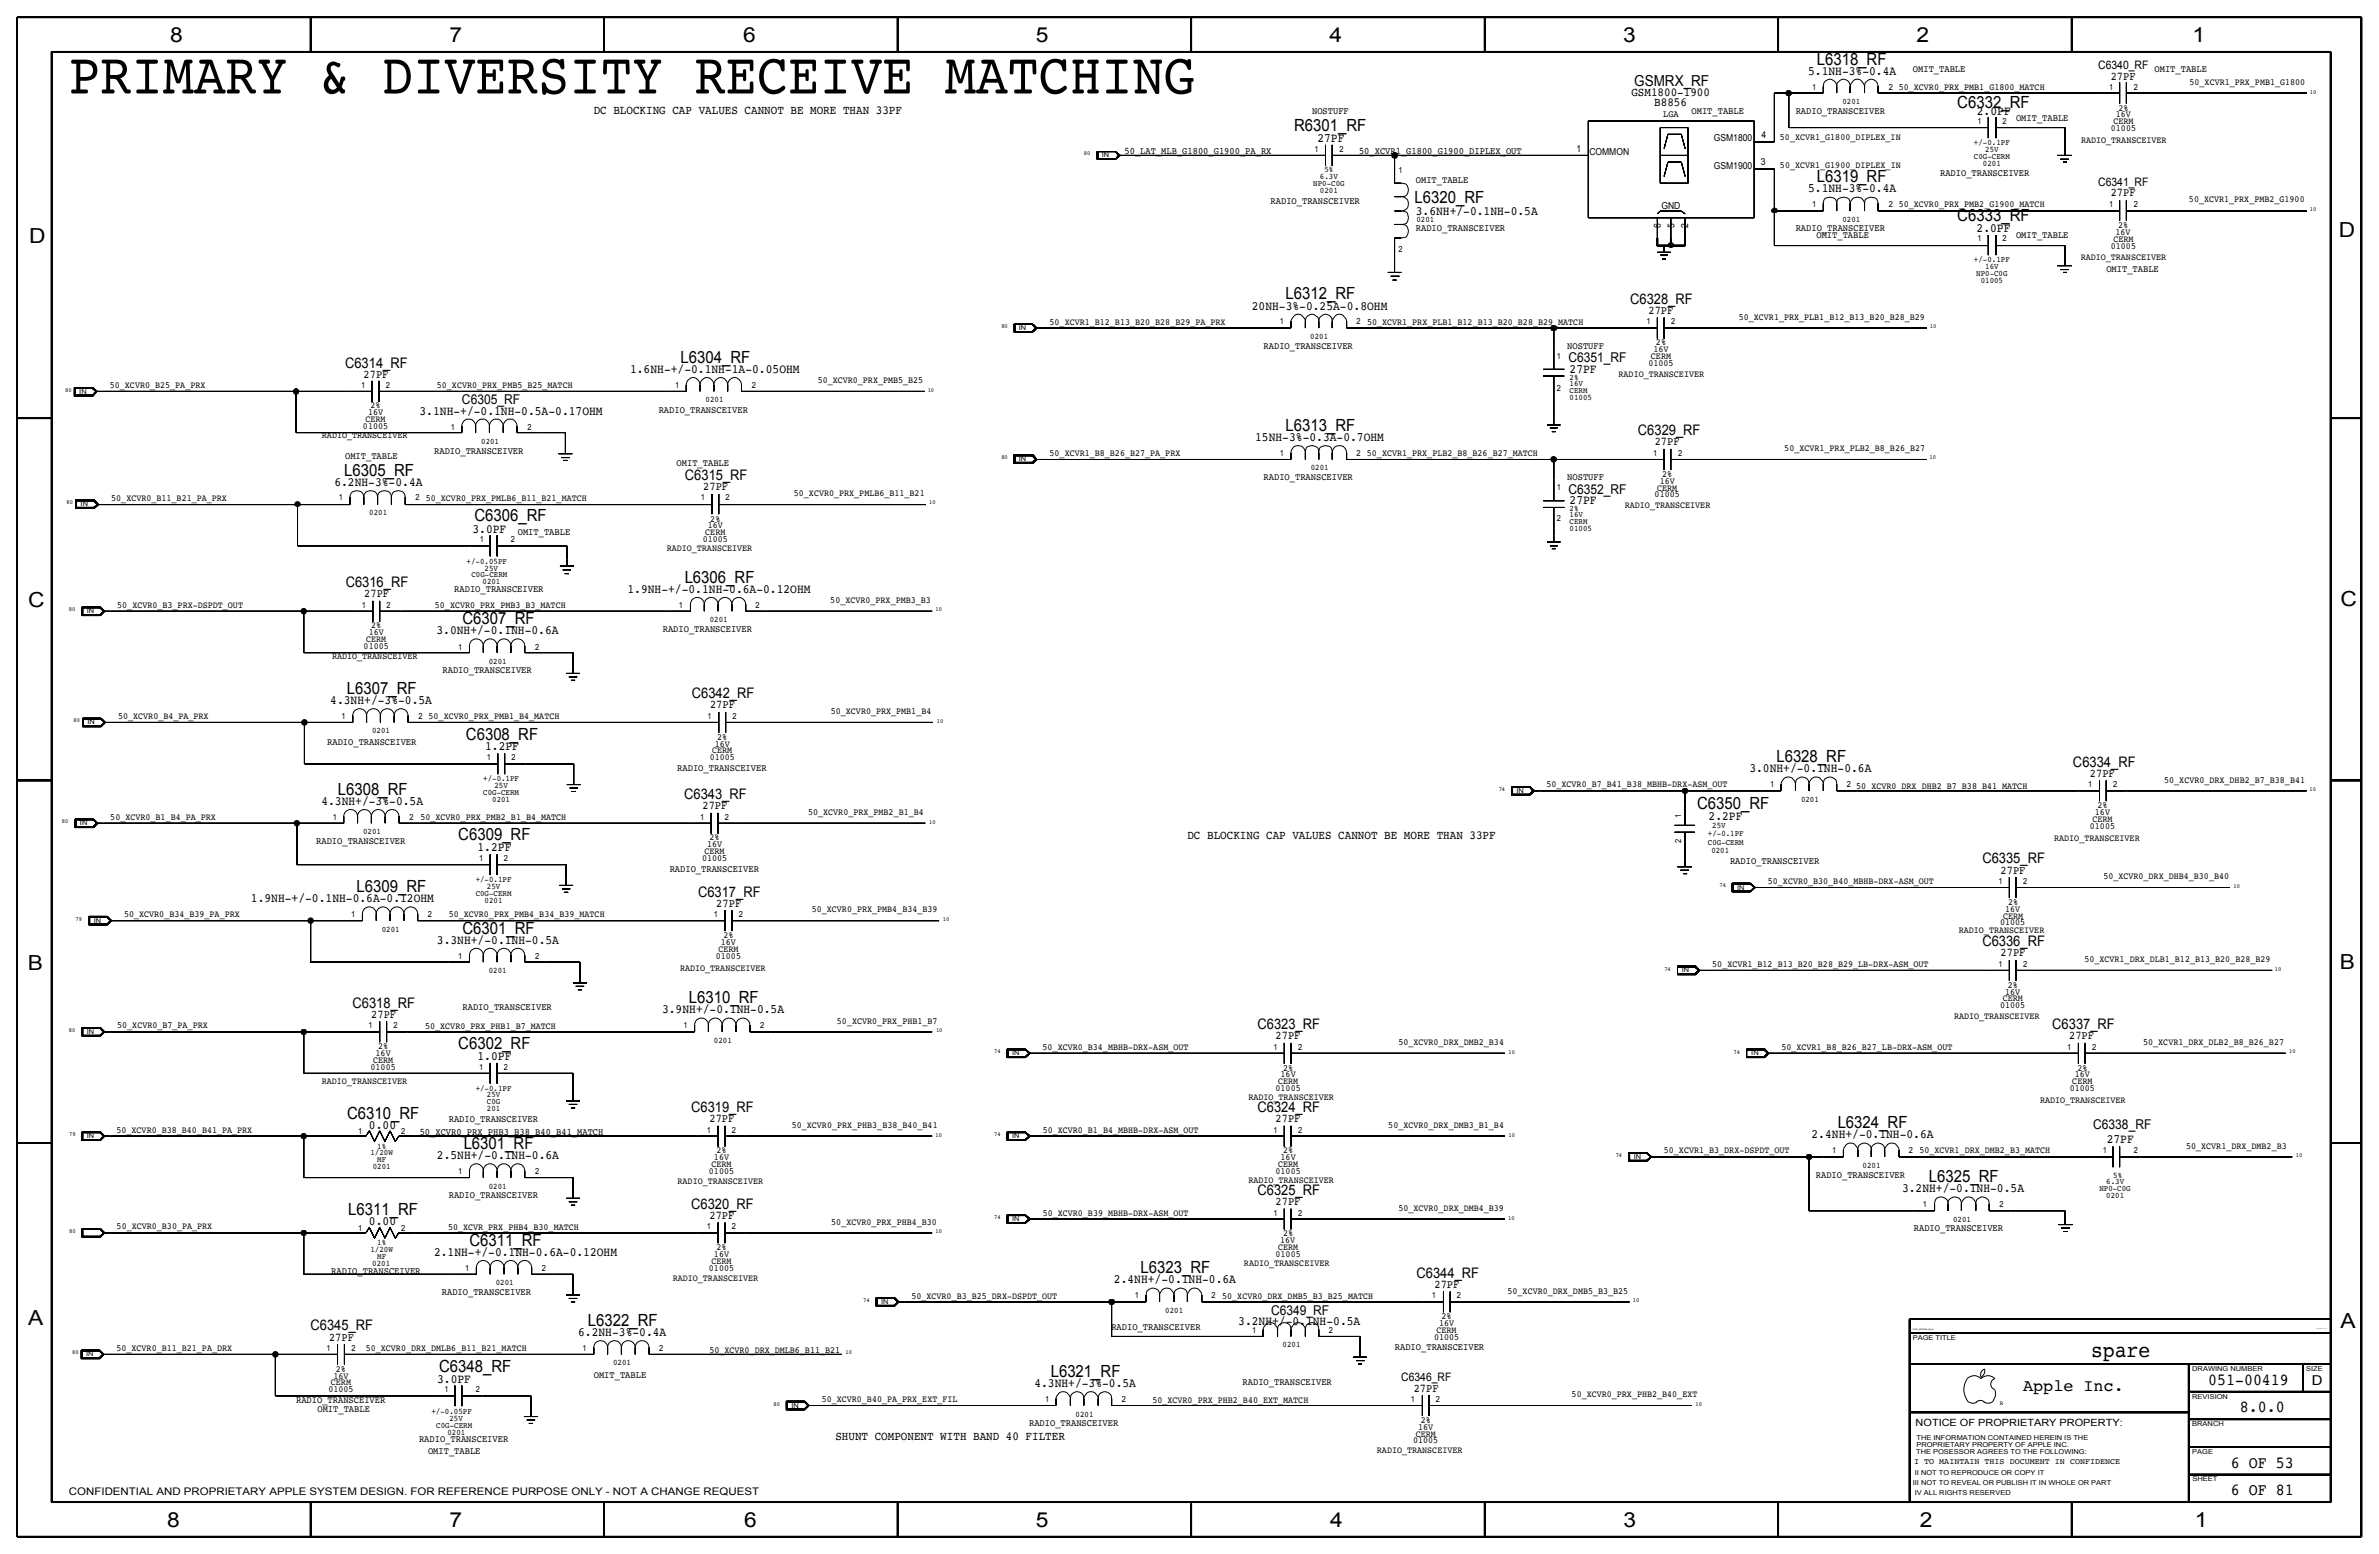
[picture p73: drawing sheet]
<svg xmlns="http://www.w3.org/2000/svg" width="875mm" height="572mm" viewBox="0 0 875 572" stroke-linecap="round" stroke-linejoin="round" font-family="sans-serif">
<defs><g id="words">
<text font-size="21.5" x="25.4" y="34.4">PRIMARY &amp; DIVERSITY RECEIVE MATCHING</text>
<text font-size="8.1" x="769.2" y="499.1">spare</text>
<g font-size="7.6">
<text x="62.5" y="15.5">8</text>
<text x="165.4" y="15.5">7</text>
<text x="273.3" y="15.5">6</text>
<text x="381" y="15.5">5</text>
<text x="489" y="15.5">4</text>
<text x="597" y="15.5">3</text>
<text x="704.9" y="15.5">2</text>
<text x="806.5" y="15.5">1</text>
<text x="10.7" y="89.5">D</text>
<text x="860.3" y="87.2">D</text>
<text x="10.4" y="223.3">C</text>
<text x="860.8" y="222.8">C</text>
<text x="10.2" y="356.7">B</text>
<text x="860.6" y="356.4">B</text>
<text x="10.4" y="487.5">A</text>
<text x="860.8" y="488.2">A</text>
<text x="61.5" y="561.7">8</text>
<text x="165.4" y="561.7">7</text>
<text x="273.8" y="561.6">6</text>
<text x="381" y="561.7">5</text>
<text x="489.2" y="561.7">4</text>
<text x="597.1" y="561.6">3</text>
<text x="706.2" y="561.7">2</text>
<text x="807.3" y="561.7">1</text>
</g>
<g font-size="6.2">
<text x="668.2" y="23.7">L6318_RF</text>
<text x="719.9" y="39.8">C6332_RF</text>
<text x="476" y="48.1">R6301_RF</text>
<text x="668.2" y="67">L6319_RF</text>
<text x="520.3" y="74.8">L6320_RF</text>
<text x="719.9" y="81.1">C6333_RF</text>
<text x="472.9" y="110.1">L6312_RF</text>
<text x="250.3" y="133.5">L6304_RF</text>
<text x="472.9" y="158.4">L6313_RF</text>
<text x="126.6" y="174.9">L6305_RF</text>
<text x="174.5" y="191.7">C6306_RF</text>
<text x="251.8" y="214.3">L6306_RF</text>
<text x="170.1" y="229.5">C6307_RF</text>
<text x="127.6" y="255.2">L6307_RF</text>
<text x="171.4" y="272">C6308_RF</text>
<text x="653.4" y="280.3">L6328_RF</text>
<text x="124.3" y="292.3">L6308_RF</text>
<text x="624.2" y="297.6">C6350_RF</text>
<text x="168.6" y="309.1">C6309_RF</text>
<text x="131.2" y="328.1">L6309_RF</text>
<text x="170.1" y="343.3">C6301_RF</text>
<text x="253.4" y="369">L6310_RF</text>
<text x="168.6" y="385.8">C6302_RF</text>
<text x="127.7" y="411.4">C6310_RF</text>
<text x="675.9" y="415">L6324_RF</text>
<text x="170.5" y="422.6">L6301_RF</text>
<text x="709.5" y="434.8">L6325_RF</text>
<text x="128.1" y="447">L6311_RF</text>
<text x="172.6" y="458.2">C6311_RF</text>
<text x="419.5" y="468.3">L6323_RF</text>
<text x="216.3" y="487.6">L6322_RF</text>
<text x="161.5" y="504.4">C6348_RF</text>
<text x="386.5" y="506.4">L6321_RF</text>
<text x="812.2" y="509.3">051-00419</text>
<text x="744.2" y="511.5">Apple Inc.</text>
<text x="823.9" y="519.4">8.0.0</text>
<text x="820.6" y="539.7">6 OF 53</text>
<text x="820.6" y="549.9">6 OF 81</text>
</g>
<text font-size="5.6" x="601.1" y="31.8">GSMRX_RF</text>
<g font-size="5.3">
<text x="599.6" y="111.8">C6328_RF</text>
<text x="126.9" y="135.2">C6314_RF</text>
<text x="602.5" y="160.1">C6329_RF</text>
<text x="251.9" y="176.6">C6315_RF</text>
<text x="127.2" y="215.9">C6316_RF</text>
<text x="254.5" y="256.8">C6342_RF</text>
<text x="762.5" y="282">C6334_RF</text>
<text x="251.7" y="293.9">C6343_RF</text>
<text x="729.1" y="317.5">C6335_RF</text>
<text x="256.7" y="329.7">C6317_RF</text>
<text x="729.1" y="348">C6336_RF</text>
<text x="129.7" y="370.6">C6318_RF</text>
<text x="462.5" y="378.5">C6323_RF</text>
<text x="754.9" y="378.5">C6337_RF</text>
<text x="254.2" y="409">C6319_RF</text>
<text x="462.5" y="409">C6324_RF</text>
<text x="462.5" y="439.4">C6325_RF</text>
<text x="254.2" y="444.5">C6320_RF</text>
<text x="521" y="469.9">C6344_RF</text>
<text x="114.2" y="489.2">C6345_RF</text>
</g>
<g font-size="5">
<text x="576.9" y="133.2">C6351_RF</text>
<text x="169.9" y="148.7">C6305_RF</text>
<text x="576.9" y="181.5">C6352_RF</text>
<text x="769.9" y="415.2">C6338_RF</text>
<text x="467.5" y="483.6">C6349_RF</text>
<text x="850.3" y="509.3">D</text>
</g>
<g font-size="4.7">
<text x="665.1" y="27.7">5.1NH-3%-0.4A</text>
<text x="727.1" y="42.1">2.0PF</text>
<text x="484.6" y="52.4">27PF</text>
<text x="665.1" y="70.5">5.1NH-3%-0.4A</text>
<text x="520.7" y="78.9">3.6NH+/-0.1NH-0.5A</text>
<text x="727" y="85.4">2.0PF</text>
<text x="460.4" y="113.9">20NH-3%-0.25A-0.8OHM</text>
<text x="231.8" y="137.3">1.6NH-+/-0.1NH-1A-0.05OHM</text>
<text x="577.3" y="137.3">27PF</text>
<text x="154.3" y="152.5">3.1NH-+/-0.1NH-0.5A-0.17OHM</text>
<text x="461.7" y="162.1">15NH-3%-0.3A-0.7OHM</text>
<text x="123" y="178.6">6.2NH-3%-0.4A</text>
<text x="577.3" y="185.5">27PF</text>
<text x="173.8" y="196.2">3.0PF</text>
<text x="230.8" y="218">1.9NH-+/-0.1NH-0.6A-0.12OHM</text>
<text x="160.5" y="233.3">3.0NH+/-0.1NH-0.6A</text>
<text x="121.5" y="258.9">4.3NH+/-3%-0.5A</text>
<text x="178.4" y="275.9">1.2PF</text>
<text x="643.4" y="284.1">3.0NH+/-0.1NH-0.6A</text>
<text x="118.2" y="296">4.3NH+/-3%-0.5A</text>
<text x="628.5" y="301.6">2.2PF</text>
<text x="175.6" y="313">1.2PF</text>
<text x="92.3" y="331.8">1.9NH-+/-0.1NH-0.6A-0.12OHM</text>
<text x="160.7" y="347">3.3NH+/-0.1NH-0.5A</text>
<text x="243.5" y="372.6">3.9NH+/-0.1NH-0.5A</text>
<text x="175.6" y="389.7">1.0PF</text>
<text x="135.7" y="415.1">0.00</text>
<text x="666.3" y="418.6">2.4NH+/-0.1NH-0.6A</text>
<text x="774.9" y="420.4">27PF</text>
<text x="160.7" y="426.2">2.5NH+/-0.1NH-0.6A</text>
<text x="699.6" y="438.5">3.2NH+/-0.1NH-0.5A</text>
<text x="135.7" y="450.6">0.00</text>
<text x="159.6" y="461.8">2.1NH-+/-0.1NH-0.6A-0.12OHM</text>
<text x="409.7" y="472">2.4NH+/-0.1NH-0.6A</text>
<text x="212.7" y="491.3">6.2NH-3%-0.4A</text>
<text x="455.4" y="487.2">3.2NH+/-0.1NH-0.5A</text>
<text x="160.8" y="508.8">3.0PF</text>
<text x="380.4" y="510">4.3NH+/-3%-0.5A</text>
</g>
<g font-size="4.5">
<text x="600" y="35.5">GSM1800-1900</text>
<text x="218.4" y="41.8">DC BLOCKING CAP VALUES CANNOT BE MORE THAN 33PF</text>
<text x="608.5" y="39.1">B8856</text>
<text x="436.8" y="308.5">DC BLOCKING CAP VALUES CANNOT BE MORE THAN 33PF</text>
<text x="307.3" y="529.6">SHUNT COMPONENT WITH BAND 40 FILTER</text>
</g>
<g font-size="4.3">
<text x="771.8" y="25.4">C6340_RF</text>
<text x="776.3" y="29.3">27PF</text>
<text x="771.8" y="68.3">C6341_RF</text>
<text x="776.3" y="72.2">27PF</text>
<text x="606.3" y="115.4">27PF</text>
<text x="133.7" y="139">27PF</text>
<text x="608.6" y="163.7">27PF</text>
<text x="258.7" y="180.3">27PF</text>
<text x="134" y="219.6">27PF</text>
<text x="261.2" y="260.5">27PF</text>
<text x="768.7" y="285.7">27PF</text>
<text x="258.4" y="297.7">27PF</text>
<text x="735.8" y="321.3">27PF</text>
<text x="263.5" y="333.4">27PF</text>
<text x="735.8" y="351.7">27PF</text>
<text x="136.5" y="374.4">27PF</text>
<text x="469.2" y="382.2">27PF</text>
<text x="761.1" y="382.2">27PF</text>
<text x="260.9" y="412.7">27PF</text>
<text x="469.2" y="412.7">27PF</text>
<text x="469.2" y="443.2">27PF</text>
<text x="260.9" y="448.3">27PF</text>
<text x="527.6" y="473.7">27PF</text>
<text x="121" y="493">27PF</text>
<text x="515.4" y="508">C6346_RF</text>
<text x="520" y="511.8">27PF</text>
</g>
<text font-size="3.8" x="25.4" y="549.9">CONFIDENTIAL AND PROPRIETARY APPLE SYSTEM DESIGN. FOR REFERENCE PURPOSE ONLY - NOT A CHANGE REQUEST</text>
<text font-size="3.7" x="704.6" y="524.5">NOTICE OF PROPRIETARY PROPERTY:</text>
<g font-size="3.6">
<text x="703.6" y="26.6">OMIT_TABLE</text>
<text x="792.5" y="26.6">OMIT_TABLE</text>
<text x="482.6" y="41.9">NOSTUFF</text>
<text x="622.2" y="42.1">OMIT_TABLE</text>
<text x="660.5" y="42.1">RADIO_TRANSCEIVER</text>
<text x="741.5" y="44.5">OMIT_TABLE</text>
<text x="413.6" y="56.5">50_LAT_MLB_G1800_G1900_PA_RX</text>
<text x="499.9" y="56.5">50_XCVR1_G1800_G1900_DIPLEX_OUT</text>
<text x="713.6" y="64.8">RADIO_TRANSCEIVER</text>
<text x="520.8" y="67.2">OMIT_TABLE</text>
<text x="467.4" y="74.9">RADIO_TRANSCEIVER</text>
<text x="520.8" y="85">RADIO_TRANSCEIVER</text>
<text x="660.5" y="85">RADIO_TRANSCEIVER</text>
<text x="668.1" y="87.6">OMIT_TABLE</text>
<text x="741.5" y="87.4">OMIT_TABLE</text>
<text x="774.8" y="100.2">OMIT_TABLE</text>
<text x="464.8" y="128.3">RADIO_TRANSCEIVER</text>
<text x="576.5" y="128.3">NOSTUFF</text>
<text x="242.3" y="151.8">RADIO_TRANSCEIVER</text>
<text x="159.7" y="166.9">RADIO_TRANSCEIVER</text>
<text x="126.9" y="168.7">OMIT_TABLE</text>
<text x="248.9" y="171.3">OMIT_TABLE</text>
<text x="464.8" y="176.7">RADIO_TRANSCEIVER</text>
<text x="576.5" y="176.7">NOSTUFF</text>
<text x="190.5" y="196.9">OMIT_TABLE</text>
<text x="167.1" y="217.7">RADIO_TRANSCEIVER</text>
<text x="243.8" y="232.4">RADIO_TRANSCEIVER</text>
<text x="162.8" y="247.6">RADIO_TRANSCEIVER</text>
<text x="120.3" y="273.8">RADIO_TRANSCEIVER</text>
<text x="249.1" y="283.5">RADIO_TRANSCEIVER</text>
<text x="116.3" y="310.4">RADIO_TRANSCEIVER</text>
<text x="636.3" y="317.8">RADIO_TRANSCEIVER</text>
<text x="246.3" y="320.5">RADIO_TRANSCEIVER</text>
<text x="170.1" y="371.6">RADIO_TRANSCEIVER</text>
<text x="165.1" y="412.5">RADIO_TRANSCEIVER</text>
<text x="154.4" y="417.3">50_XCVR0_PRX_PHB3_B38_B40_B41_MATCH</text>
<text x="667.9" y="433.1">RADIO_TRANSCEIVER</text>
<text x="165.1" y="440.7">RADIO_TRANSCEIVER</text>
<text x="703.9" y="452.9">RADIO_TRANSCEIVER</text>
<text x="121.9" y="468.6">RADIO_TRANSCEIVER</text>
<text x="162.5" y="476.3">RADIO_TRANSCEIVER</text>
<text x="408.8" y="489">RADIO_TRANSCEIVER</text>
<text x="513.1" y="496.6">RADIO_TRANSCEIVER</text>
<text x="218.4" y="506.7">OMIT_TABLE</text>
<text x="457.1" y="509.3">RADIO_TRANSCEIVER</text>
<text x="108.9" y="515.9">RADIO_TRANSCEIVER</text>
<text x="116.8" y="519.4">OMIT_TABLE</text>
<text x="378.5" y="524.5">RADIO_TRANSCEIVER</text>
<text x="154.1" y="530.3">RADIO_TRANSCEIVER</text>
<text x="157.4" y="534.7">OMIT_TABLE</text>
</g>
<g font-size="3.5">
<text x="698.4" y="33">50_XCVR0_PRX_PMB1_G1800_MATCH</text>
<text x="805.4" y="31.3">50_XCVR1_PRX_PMB1_G1800</text>
<text x="779.2" y="40.6">2%</text>
<text x="611.7" y="43">LGA</text>
<text x="777.3" y="45.7">CERM</text>
<text x="778.3" y="43.2">16V</text>
<text x="630.3" y="51.9">GSM1800</text>
<text x="647.9" y="50.8">4</text>
<text x="654.7" y="51.5">50_XCVR1_G1800_DIPLEX_IN</text>
<text x="765.4" y="52.5">RADIO_TRANSCEIVER</text>
<text x="776.4" y="48.3">01005</text>
<text x="579.9" y="55.8">1</text>
<text x="584.6" y="57">COMMON</text>
<text x="630.3" y="62">GSM1900</text>
<text x="647.7" y="60.7">3</text>
<text x="654.7" y="61.7">50_XCVR1_G1900_DIPLEX_IN</text>
<text x="611.1" y="76.9">GND</text>
<text x="698.4" y="76.2">50_XCVR0_PRX_PMB2_G1900_MATCH</text>
<text x="805.1" y="74.5">50_XCVR1_PRX_PMB2_G1900</text>
<text x="610.8" y="83.9" transform="rotate(-90 610.8 83.9)">6</text>
<text x="615.9" y="83.9" transform="rotate(-90 615.9 83.9)">5</text>
<text x="621" y="83.9" transform="rotate(-90 621 83.9)">2</text>
<text x="779.1" y="83.8">2%</text>
<text x="777.3" y="88.9">CERM</text>
<text x="778.1" y="86.3">16V</text>
<text x="765.3" y="95.6">RADIO_TRANSCEIVER</text>
<text x="776.4" y="91.4">01005</text>
<text x="386" y="119.4">50_XCVR1_B12_B13_B20_B28_B29_PA_PRX</text>
<text x="502.8" y="119.4">50_XCVR1_PRX_PLB1_B12_B13_B20_B28_B29_MATCH</text>
<text x="639.6" y="117.6">50_XCVR1_PRX_PLB1_B12_B13_B20_B28_B29</text>
<text x="608.2" y="129.5">16V</text>
<text x="609.1" y="127">2%</text>
<text x="606.3" y="134.6">01005</text>
<text x="607.2" y="132.1">CERM</text>
<text x="40.4" y="142.7">50_XCVR0_B25_PA_PRX</text>
<text x="160.7" y="142.8">50_XCVR0_PRX_PMB5_B25_MATCH</text>
<text x="300.8" y="141">50_XCVR0_PRX_PMB5_B25</text>
<text x="595.3" y="138.8">RADIO_TRANSCEIVER</text>
<text x="134.4" y="155.3">CERM</text>
<text x="135.4" y="152.8">16V</text>
<text x="136.3" y="150.2">2%</text>
<text x="118.4" y="161.1">RADIO_TRANSCEIVER</text>
<text x="133.5" y="157.8">01005</text>
<text x="386" y="167.7">50_XCVR1_B8_B26_B27_PA_PRX</text>
<text x="502.8" y="167.6">50_XCVR1_PRX_PLB2_B8_B26_B27_MATCH</text>
<text x="656.3" y="165.9">50_XCVR1_PRX_PLB2_B8_B26_B27</text>
<text x="610.5" y="177.9">16V</text>
<text x="611.4" y="175.4">2%</text>
<text x="40.9" y="184.1">50_XCVR0_B11_B21_PA_PRX</text>
<text x="156.6" y="184.2">50_XCVR0_PRX_PMLB6_B11_B21_MATCH</text>
<text x="292" y="182.4">50_XCVR0_PRX_PMLB6_B11_B21</text>
<text x="608.6" y="182.7">01005</text>
<text x="609.5" y="180.4">CERM</text>
<text x="261.3" y="191.8">2%</text>
<text x="597.6" y="187">RADIO_TRANSCEIVER</text>
<text x="259.4" y="196.9">CERM</text>
<text x="260.3" y="194.3">16V</text>
<text x="245.2" y="202.8">RADIO_TRANSCEIVER</text>
<text x="258.5" y="199.4">01005</text>
<text x="305.4" y="221.7">50_XCVR0_PRX_PMB3_B3</text>
<text x="43.1" y="223.6">50_XCVR0_B3_PRX-DSPDT_OUT</text>
<text x="160" y="223.6">50_XCVR0_PRX_PMB3_B3_MATCH</text>
<text x="135.6" y="233.7">16V</text>
<text x="136.5" y="231.1">2%</text>
<text x="133.8" y="238.7">01005</text>
<text x="134.7" y="236.2">CERM</text>
<text x="122.1" y="242.2">RADIO_TRANSCEIVER</text>
<text x="305.6" y="262.6">50_XCVR0_PRX_PMB1_B4</text>
<text x="43.4" y="264.4">50_XCVR0_B4_PA_PRX</text>
<text x="157.6" y="264.5">50_XCVR0_PRX_PMB1_B4_MATCH</text>
<text x="262.9" y="274.5">16V</text>
<text x="263.8" y="272">2%</text>
<text x="261" y="279.6">01005</text>
<text x="262" y="277.1">CERM</text>
<text x="796" y="287.8">50_XCVR0_DRX_DHB2_B7_B38_B41</text>
<text x="568.8" y="289.6">50_XCVR0_B7_B41_B38_MBHB-DRX-ASM_OUT</text>
<text x="682.8" y="290.3">50_XCVR0_DRX_DHB2_B7_B38_B41_MATCH</text>
<text x="297.2" y="299.7">50_XCVR0_PRX_PMB2_B1_B4</text>
<text x="770.6" y="299.7">16V</text>
<text x="771.5" y="297.2">2%</text>
<text x="40.6" y="301.5">50_XCVR0_B1_B4_PA_PRX</text>
<text x="154.6" y="301.5">50_XCVR0_PRX_PMB2_B1_B4_MATCH</text>
<text x="768.7" y="304.8">01005</text>
<text x="769.6" y="302.2">CERM</text>
<text x="260.1" y="311.6">16V</text>
<text x="261" y="309.1">2%</text>
<text x="755.6" y="309.3">RADIO_TRANSCEIVER</text>
<text x="258.2" y="316.7">01005</text>
<text x="259.1" y="314.2">CERM</text>
<text x="773.6" y="323.4">50_XCVR0_DRX_DHB4_B30_B40</text>
<text x="650.3" y="325.1">50_XCVR0_B30_B40_MBHB-DRX-ASM_OUT</text>
<text x="298.6" y="335.6">50_XCVR0_PRX_PMB4_B34_B39</text>
<text x="737.5" y="335.3">16V</text>
<text x="738.6" y="332.7">2%</text>
<text x="45.6" y="337.4">50_XCVR0_B34_B39_PA_PRX</text>
<text x="165" y="337.3">50_XCVR0_PRX_PMB4_B34_B39_MATCH</text>
<text x="735.7" y="340.4">01005</text>
<text x="736.8" y="337.8">CERM</text>
<text x="265.1" y="347.5">16V</text>
<text x="266.1" y="344.9">2%</text>
<text x="720.5" y="343.1">RADIO_TRANSCEIVER</text>
<text x="263.3" y="352.5">01005</text>
<text x="264.2" y="350">CERM</text>
<text x="766.7" y="353.8">50_XCVR1_DRX_DLB1_B12_B13_B20_B28_B29</text>
<text x="250.1" y="357.1">RADIO_TRANSCEIVER</text>
<text x="629.8" y="355.6">50_XCVR1_B12_B13_B20_B28_B29_LB-DRX-ASM_OUT</text>
<text x="737.5" y="365.7">16V</text>
<text x="738.5" y="363.2">2%</text>
<text x="735.7" y="370.8">01005</text>
<text x="736.6" y="368.3">CERM</text>
<text x="307.8" y="376.5">50_XCVR0_PRX_PHB1_B7</text>
<text x="718.7" y="374.6">RADIO_TRANSCEIVER</text>
<text x="43.1" y="378.2">50_XCVR0_B7_PA_PRX</text>
<text x="156.4" y="378.2">50_XCVR0_PRX_PHB1_B7_MATCH</text>
<text x="138.2" y="388.3">16V</text>
<text x="139.1" y="385.8">2%</text>
<text x="383.5" y="386.1">50_XCVR0_B34_MBHB-DRX-ASM_OUT</text>
<text x="514.3" y="384.3">50_XCVR0_DRX_DMB2_B34</text>
<text x="655.2" y="386.1">50_XCVR1_B8_B26_B27_LB-DRX-ASM_OUT</text>
<text x="788.3" y="384.3">50_XCVR1_DRX_DLB2_B8_B26_B27</text>
<text x="136.3" y="393.4">01005</text>
<text x="137.2" y="390.9">CERM</text>
<text x="472" y="393.7">2%</text>
<text x="764.1" y="393.7">2%</text>
<text x="118.4" y="398.8">RADIO_TRANSCEIVER</text>
<text x="469.2" y="401.3">01005</text>
<text x="470.1" y="398.8">CERM</text>
<text x="471" y="396.2">16V</text>
<text x="761.3" y="401.3">01005</text>
<text x="762.2" y="398.8">CERM</text>
<text x="763.2" y="396.2">16V</text>
<text x="459.2" y="404.6">RADIO_TRANSCEIVER</text>
<text x="750.3" y="405.6">RADIO_TRANSCEIVER</text>
<text x="42.8" y="416.7">50_XCVR0_B38_B40_B41_PA_PRX</text>
<text x="291.2" y="414.8">50_XCVR0_PRX_PHB3_B38_B40_B41</text>
<text x="383.5" y="416.6">50_XCVR0_B1_B4_MBHB-DRX-ASM_OUT</text>
<text x="510.6" y="414.8">50_XCVR0_DRX_DMB3_B1_B4</text>
<text x="263.5" y="424.2">2%</text>
<text x="472" y="424.2">2%</text>
<text x="612" y="424.2">50_XCVR1_B3_DRX-DSPDT_OUT</text>
<text x="706" y="424.2">50_XCVR1_DRX_DMB2_B3_MATCH</text>
<text x="804.1" y="422.4">50_XCVR1_DRX_DMB2_B3</text>
<text x="260.8" y="431.8">01005</text>
<text x="261.7" y="429.2">CERM</text>
<text x="262.6" y="426.7">16V</text>
<text x="469.2" y="431.8">01005</text>
<text x="470.1" y="429.2">CERM</text>
<text x="471" y="426.7">16V</text>
<text x="249.2" y="435.3">RADIO_TRANSCEIVER</text>
<text x="459.2" y="435">RADIO_TRANSCEIVER</text>
<text x="383.5" y="447.1">50_XCVR0_B39_MBHB-DRX-ASM_OUT</text>
<text x="514.3" y="445.3">50_XCVR0_DRX_DMB4_B39</text>
<text x="42.9" y="452.1">50_XCVR0_B30_PA_PRX</text>
<text x="164.8" y="452.3">50_XCVR_PRX_PHB4_B30_MATCH</text>
<text x="305.8" y="450.5">50_XCVR0_PRX_PHB4_B30</text>
<text x="472" y="454.7">2%</text>
<text x="263.5" y="459.7">2%</text>
<text x="470.1" y="459.7">CERM</text>
<text x="470.8" y="457.2">16V</text>
<text x="260.8" y="467.4">01005</text>
<text x="261.7" y="464.8">CERM</text>
<text x="262.6" y="462.3">16V</text>
<text x="457.6" y="465.7">RADIO_TRANSCEIVER</text>
<text x="469.2" y="462.3">01005</text>
<text x="247.5" y="471">RADIO_TRANSCEIVER</text>
<text x="335.2" y="477.6">50_XCVR0_B3_B25_DRX-DSPDT_OUT</text>
<text x="449.6" y="477.6">50_XCVR0_DRX_DMB5_B3_B25_MATCH</text>
<text x="554.5" y="475.8">50_XCVR0_DRX_DMB5_B3_B25</text>
<text x="530.2" y="485.1">2%</text>
<text x="528.3" y="490.2">CERM</text>
<text x="529.3" y="487.7">16V</text>
<text x="42.8" y="496.9">50_XCVR0_B11_B21_PA_DRX</text>
<text x="134.5" y="496.9">50_XCVR0_DRX_DMLB6_B11_B21_MATCH</text>
<text x="260.9" y="497.6">50_XCVR0_DRX_DMLB6_B11_B21</text>
<text x="527.5" y="492.7">01005</text>
<text x="121.7" y="509.5">CERM</text>
<text x="122.6" y="507">16V</text>
<text x="123.6" y="504.4">2%</text>
<text x="120.8" y="512.1">01005</text>
<text x="302.2" y="515.7">50_XCVR0_B40_PA_PRX_EXT_FIL</text>
<text x="423.9" y="515.8">50_XCVR0_PRX_PHB2_B40_EXT_MATCH</text>
<text x="578.1" y="513.8">50_XCVR0_PRX_PHB2_B40_EXT</text>
<text x="521.6" y="525.8">16V</text>
<text x="522.6" y="523.2">2%</text>
<text x="519.8" y="530.9">01005</text>
<text x="520.7" y="528.3">CERM</text>
<text x="506.5" y="534.5">RADIO_TRANSCEIVER</text>
</g>
<g font-size="3.1">
<text x="666.5" y="33">1</text>
<text x="694.7" y="33">2</text>
<text x="775.7" y="33">1</text>
<text x="784.9" y="33">2</text>
<text x="677.7" y="38.2">0201</text>
<text x="727.4" y="45.6">1</text>
<text x="736.5" y="45.6">2</text>
<text x="726.1" y="53.3">+/-0.1PF</text>
<text x="483.5" y="55.8">1</text>
<text x="492.7" y="55.8">2</text>
<text x="726.1" y="58.5">C0G-CERM</text>
<text x="730.2" y="55.9">25V</text>
<text x="485.5" y="65.9">6.3V</text>
<text x="487.2" y="63.3">5%</text>
<text x="514.4" y="63.6">1</text>
<text x="729.4" y="61">0201</text>
<text x="483" y="68.4">NP0-C0G</text>
<text x="485.5" y="71">0201</text>
<text x="666.5" y="76.1">1</text>
<text x="694.7" y="76.1">2</text>
<text x="775.7" y="76.1">1</text>
<text x="784.9" y="76.1">2</text>
<text x="521" y="81.7">0201</text>
<text x="677.7" y="81.7">0201</text>
<text x="727.4" y="88.8">1</text>
<text x="736.5" y="88.8">2</text>
<text x="514.4" y="92.8">2</text>
<text x="726.1" y="96.5">+/-0.1PF</text>
<text x="726.9" y="101.6">NP0-C0G</text>
<text x="730.2" y="98.9">16V</text>
<text x="728.5" y="104">01005</text>
<text x="470.8" y="119.3">1</text>
<text x="499" y="119.3">2</text>
<text x="605.6" y="119.3">1</text>
<text x="614.7" y="119.3">2</text>
<text x="481.9" y="124.8">0201</text>
<text x="572.7" y="132.2">1</text>
<text x="132.8" y="142.7">1</text>
<text x="141.9" y="142.7">2</text>
<text x="248.4" y="142.7">1</text>
<text x="276.6" y="142.7">2</text>
<text x="572.7" y="143.6">2</text>
<text x="577.3" y="142">16V</text>
<text x="577.3" y="139.7">2%</text>
<text x="259.5" y="148">0201</text>
<text x="577.3" y="147">01005</text>
<text x="577.3" y="144.5">CERM</text>
<text x="165.8" y="158.1">1</text>
<text x="194" y="158.1">2</text>
<text x="177" y="163.4">0201</text>
<text x="470.8" y="167.7">1</text>
<text x="499" y="167.7">2</text>
<text x="608" y="167.7">1</text>
<text x="617.2" y="167.7">2</text>
<text x="482.1" y="173">0201</text>
<text x="124.6" y="184">1</text>
<text x="152.9" y="184">2</text>
<text x="257.7" y="184">1</text>
<text x="266.9" y="184">2</text>
<text x="572.7" y="180.3">1</text>
<text x="135.8" y="189.6">0201</text>
<text x="572.7" y="191.7">2</text>
<text x="577.3" y="190.2">16V</text>
<text x="577.3" y="187.9">2%</text>
<text x="577.3" y="195.3">01005</text>
<text x="577.3" y="192.7">CERM</text>
<text x="176.5" y="199.4">1</text>
<text x="187.9" y="199.4">2</text>
<text x="171.6" y="207.3">+/-0.05PF</text>
<text x="173.4" y="212.4">C0G-CERM</text>
<text x="177.5" y="214.9">0201</text>
<text x="178.2" y="210.1">25V</text>
<text x="133" y="223.5">1</text>
<text x="142.2" y="223.5">2</text>
<text x="249.7" y="223.5">1</text>
<text x="277.9" y="223.5">2</text>
<text x="261.1" y="228.7">0201</text>
<text x="168.6" y="238.9">1</text>
<text x="196.8" y="238.9">2</text>
<text x="179.8" y="244.1">0201</text>
<text x="125.7" y="264.4">1</text>
<text x="136.9" y="269.7">0201</text>
<text x="153.9" y="264.4">2</text>
<text x="260.3" y="264.4">1</text>
<text x="269.4" y="264.4">2</text>
<text x="179" y="279.6">1</text>
<text x="188.2" y="279.6">2</text>
<text x="177.7" y="287.3">+/-0.1PF</text>
<text x="177.7" y="292.3">C0G-CERM</text>
<text x="181.9" y="289.8">25V</text>
<text x="651.1" y="289.6">1</text>
<text x="679.3" y="289.6">2</text>
<text x="768" y="289.6">1</text>
<text x="777.2" y="289.6">2</text>
<text x="181" y="294.9">0201</text>
<text x="662.4" y="295.1">0201</text>
<text x="122.4" y="301.5">1</text>
<text x="150.6" y="301.5">2</text>
<text x="257.5" y="301.5">1</text>
<text x="266.6" y="301.5">2</text>
<text x="618.4" y="301" transform="rotate(-90 618.4 301)">1</text>
<text x="629.8" y="304.5">25V</text>
<text x="133.6" y="306.8">0201</text>
<text x="618.4" y="310.2" transform="rotate(-90 618.4 310.2)">2</text>
<text x="628.2" y="307.3">+/-0.1PF</text>
<text x="628.2" y="310.6">C0G-CERM</text>
<text x="176.2" y="316.7">1</text>
<text x="185.4" y="316.7">2</text>
<text x="629.5" y="313.7">0201</text>
<text x="175" y="329.4">C0G-CERM</text>
<text x="175" y="324.3">+/-0.1PF</text>
<text x="179.1" y="326.9">25V</text>
<text x="735.1" y="325.1">1</text>
<text x="744.2" y="325.1">2</text>
<text x="178.3" y="332">0201</text>
<text x="129.2" y="337.3">1</text>
<text x="157.4" y="337.3">2</text>
<text x="262.6" y="337.3">1</text>
<text x="271.7" y="337.3">2</text>
<text x="140.4" y="342.6">0201</text>
<text x="168.6" y="352.5">1</text>
<text x="196.8" y="352.5">2</text>
<text x="179.8" y="357.9">0201</text>
<text x="735.1" y="355.6">1</text>
<text x="744.2" y="355.6">2</text>
<text x="135.6" y="378.2">1</text>
<text x="144.7" y="378.2">2</text>
<text x="251.4" y="378.2">1</text>
<text x="262.6" y="383.5">0201</text>
<text x="279.6" y="378.2">2</text>
<text x="468.4" y="386.1">1</text>
<text x="477.5" y="386.1">2</text>
<text x="760.4" y="386.1">1</text>
<text x="769.5" y="386.1">2</text>
<text x="176.2" y="393.5">1</text>
<text x="185.4" y="393.5">2</text>
<text x="175" y="401.1">+/-0.1PF</text>
<text x="179.1" y="403.6">25V</text>
<text x="179.1" y="406.1">C0G</text>
<text x="179.1" y="408.7">201</text>
<text x="131.8" y="417.1">1</text>
<text x="147.5" y="417.1">2</text>
<text x="260" y="416.6">1</text>
<text x="269.2" y="416.6">2</text>
<text x="468.4" y="416.6">1</text>
<text x="477.5" y="416.6">2</text>
<text x="136.3" y="424.9">1/20W</text>
<text x="138.8" y="422.4">1%</text>
<text x="673.9" y="424.2">1</text>
<text x="702.1" y="424.2">2</text>
<text x="773.5" y="424.2">1</text>
<text x="784.9" y="424.2">2</text>
<text x="137.1" y="430">0201</text>
<text x="138.8" y="427.5">MF</text>
<text x="168.6" y="431.8">1</text>
<text x="196.8" y="431.8">2</text>
<text x="685.1" y="429.5">0201</text>
<text x="179.8" y="437.1">0201</text>
<text x="774.7" y="435.6">6.3V</text>
<text x="777.3" y="433.1">5%</text>
<text x="772.2" y="438.1">NP0-C0G</text>
<text x="774.7" y="440.7">0201</text>
<text x="468.4" y="447">1</text>
<text x="477.5" y="447">2</text>
<text x="707.2" y="444">1</text>
<text x="718.4" y="449.3">0201</text>
<text x="735.4" y="444">2</text>
<text x="131.8" y="452.6">1</text>
<text x="147.5" y="452.6">2</text>
<text x="260" y="452.1">1</text>
<text x="269.2" y="452.1">2</text>
<text x="136.3" y="460.5">1/20W</text>
<text x="138.8" y="458">1%</text>
<text x="136.9" y="465.8">0201</text>
<text x="138.8" y="463.1">MF</text>
<text x="171.1" y="467.4">1</text>
<text x="199.3" y="467.4">2</text>
<text x="182.3" y="472.7">0201</text>
<text x="417.4" y="477.5">1</text>
<text x="445.6" y="477.5">2</text>
<text x="526.7" y="477.5">1</text>
<text x="535.8" y="477.5">2</text>
<text x="428.6" y="482.8">0201</text>
<text x="460.6" y="490.2">1</text>
<text x="488.8" y="490.2">2</text>
<text x="120.1" y="496.8">1</text>
<text x="129.2" y="496.8">2</text>
<text x="214.3" y="496.8">1</text>
<text x="242.5" y="496.8">2</text>
<text x="471.8" y="495.5">0201</text>
<text x="225.5" y="502.1">0201</text>
<text x="163.5" y="512.1">1</text>
<text x="175" y="512.1">2</text>
<text x="384.4" y="515.6">1</text>
<text x="412.7" y="515.6">2</text>
<text x="519" y="515.6">1</text>
<text x="528.1" y="515.6">2</text>
<text x="158.7" y="519.9">+/-0.05PF</text>
<text x="395.6" y="520.9">0201</text>
<text x="160.5" y="525">C0G-CERM</text>
<text x="164.5" y="527.6">0201</text>
<text x="165.3" y="522.7">25V</text>
<text x="704.1" y="538.5">I TO MAINTAIN THIS DOCUMENT IN CONFIDENCE</text>
</g>
<g font-size="2.5">
<text x="405.2" y="57.9">IN</text>
<text x="374.7" y="121.4">IN</text>
<text x="29.2" y="144.8">IN</text>
<text x="374.7" y="169.6">IN</text>
<text x="29.7" y="186.1">IN</text>
<text x="31.9" y="225.6">IN</text>
<text x="32.2" y="266.3">IN</text>
<text x="557.8" y="291.6">IN</text>
<text x="29.4" y="303.6">IN</text>
<text x="638.9" y="327.2">IN</text>
<text x="34.5" y="339.3">IN</text>
<text x="618.6" y="357.6">IN</text>
<text x="31.9" y="380.2">IN</text>
<text x="372.2" y="388.1">IN</text>
<text x="644.1" y="388.1">IN</text>
<text x="31.9" y="418.6">IN</text>
<text x="372.2" y="418.6">IN</text>
<text x="601" y="426.2">IN</text>
<text x="372.2" y="449.1">IN</text>
<text x="324.1" y="479.5">IN</text>
<text x="703.5" y="492.8">PAGE TITLE</text>
<text x="31.7" y="498.8">IN</text>
<text x="806.3" y="504.2">DRAWING NUMBER</text>
<text x="848.2" y="504.2">SIZE</text>
<text x="806.3" y="514.4">REVISION</text>
<text x="291.1" y="517.7">IN</text>
<text x="806.3" y="524.5">BRANCH</text>
<text x="704.9" y="532.1">PROPRIETARY PROPERTY OF APPLE INC.</text>
<text x="704.9" y="529.6">THE INFORMATION CONTAINED HEREIN IS THE</text>
<text x="704.8" y="534.7">THE POSESSOR AGREES TO THE FOLLOWING:</text>
<text x="806.3" y="534.7">PAGE</text>
<text x="704.3" y="542.3">II NOT TO REPRODUCE OR COPY IT</text>
<text x="806.4" y="544.8">SHEET</text>
<text x="703.5" y="546.1">III NOT TO REVEAL OR PUBLISH IT IN WHOLE OR PART</text>
<text x="704.3" y="549.9">IV ALL RIGHTS RESERVED</text>
</g>
<g font-size="2.3">
<text x="849.6" y="34.5">10</text>
<text x="398.7" y="57.1">80</text>
<text x="849.6" y="77.6">10</text>
<text x="368.3" y="120.6">80</text>
<text x="709.9" y="120.7">10</text>
<text x="24" y="144">80</text>
<text x="341.2" y="144.1">10</text>
<text x="368.3" y="168.9">80</text>
<text x="709.7" y="169">10</text>
<text x="24.5" y="185.4">80</text>
<text x="341.7" y="185.5">10</text>
<text x="25.3" y="224.8">80</text>
<text x="344.1" y="224.8">10</text>
<text x="27.1" y="265.7">80</text>
<text x="344.6" y="265.8">10</text>
<text x="551.2" y="290.9">74</text>
<text x="849.4" y="291">10</text>
<text x="22.7" y="302.8">80</text>
<text x="341.8" y="302.9">10</text>
<text x="632.4" y="326.4">74</text>
<text x="821.5" y="326.6">10</text>
<text x="27.8" y="338.6">79</text>
<text x="346.8" y="338.6">10</text>
<text x="612.2" y="357">74</text>
<text x="836.7" y="357.1">10</text>
<text x="25.3" y="379.5">80</text>
<text x="344.3" y="379.5">10</text>
<text x="365.7" y="387.3">74</text>
<text x="554.9" y="387.5">10</text>
<text x="637.6" y="387.4">74</text>
<text x="841.9" y="387.3">10</text>
<text x="25.4" y="417.9">79</text>
<text x="344.1" y="418">10</text>
<text x="365.7" y="417.8">74</text>
<text x="554.9" y="418">10</text>
<text x="594.3" y="425.5">74</text>
<text x="844.5" y="425.4">10</text>
<text x="365.7" y="448.3">74</text>
<text x="554.8" y="448.5">10</text>
<text x="25.5" y="453.5">80</text>
<text x="344.1" y="453.6">10</text>
<text x="317.5" y="478.9">74</text>
<text x="600.6" y="479">10</text>
<text x="26.6" y="498.1">80</text>
<text x="311" y="498.1">10</text>
<text x="284.5" y="516.9">80</text>
<text x="623.6" y="516.9">10</text>
</g>
<text font-size="2.2" x="735.5" y="516.8">R</text>
<text font-size=".9" x="703.5" y="489">SYNC_MASTER=Sync</text>
<text font-size=".4" x="851.9" y="488.9">SYNC_DATE=05/17/2016</text>
</g></defs>
<g fill="none" stroke="#000" stroke-width=".37">
<path d="M657.9 34.2v12.7v-12.7v12.7h73.4M657.9 34.2h-5.3h5.3h-5.3v18v-18v18h-7.4M675.6 31.8a2.47 2.47 0 0 0-2.5-2.7 2.47 2.47 0 0 0-2.5 2.7v2.4v-2.4v2.4h-12.7M675.6 31.8v2.4M675.6 31.8a2.47 2.47 0 0 1 2.4-2.7 2.47 2.47 0 0 1 2.5 2.7M680.5 31.8v2.4M680.5 31.8l.1-.6a2.74 2.74 0 0 1 3.4-2l.8 .7 1 1.9M685.8 31.8a2.47 2.47 0 0 1 2.5-2.7 2.47 2.47 0 0 1 2.4 2.7v2.4v-2.4v2.4h88.9M685.8 31.8v2.4M779.6 30.3v7.8M782.1 34.2h66.3M782.1 30.3v7.8"/>
<path d="M403.6 55.7v2.9v-2.9h6.7h-6.7h6.7l1.4 1.5-1.4-1.5 1.4 1.5-1.4 1.4 1.4-1.4-1.4 1.4h-6.7h6.7h-6.7zM403.6 55.7v2.9v-2.9h6.7h-6.7h6.7l1.7 1.5-1.7-1.5 1.7 1.5-1.7 1.4 1.7-1.4-1.7 1.4h-6.7h6.7h-6.7zM411.3 57.2l-1 1.4 1-1.4-1 1.4h-6.4h6.4h-6.4v-2.9v2.9v-2.9h6.4h-6.4h6.4l1 1.5-1-1.5 1 1.5h76.2M487.5 53.3v7.7M490 57.2h22.9M490 53.3v7.7M512.9 57.2v10.2v-7.8v7.8h2.5a2.54 2.54 0 0 1 2.4 1.4 2.54 2.54 0 0 1-.3 2.7l-.8 .6-1.3 .2a2.65 2.65 0 0 1 2.6 2.7 2.65 2.65 0 0 1-2.6 2.6M512.9 57.2h71.3M584.2 44.5v35.6v-35.6h61h-61h61v35.6v-35.6v35.6h-61h61h-61zM610.7 57.2h10.2M610.7 46.9h10.2h-10.2h10.2v20.5v-20.5v20.5h-10.2h10.2h-10.2zM612.1 54.7l1.4-5.3-1.4 5.3 1.4-5.3h4.9h-4.9h4.9l1.4 5.3"/>
<path d="M731.3 43v7.8M734.1 46.9h25.4h-18h18v10.3M734.1 43v7.8M756.7 57.2h5.3M757.8 58.6h3.1M758.8 59.6h1.4M512.9 77.6h2.5M512.9 72.3h2.5M515.4 77.6a2.13 2.13 0 0 1 2.6 2.3 2.22 2.22 0 0 1-2.6 2.7M609.6 78.7l1.1-1.1-1.1 1.1 1.1-1.1h7.7h-7.7h7.7l1.4 1.1M612.1 64.9l1.4-5.3-1.4 5.3 1.4-5.3h4.9h-4.9h4.9l1.4 5.3M645.2 62.1h7.4h-7.4h7.4v15.5"/>
<path d="M652.6 77.6v12.7v-12.7v12.7h78.7M675.6 74.8a2.56 2.56 0 0 0-4-2l-.6 .6-.3 .9-.1 3.3v-2.8v2.8h-18M675.6 74.8v2.8M675.6 74.8a2.55 2.55 0 0 1 3.7-2.1 1.86 1.86 0 0 1 1.2 2.1M680.5 74.8v2.8M680.5 74.8a2.68 2.68 0 0 1 2.7-2.3 2.68 2.68 0 0 1 2.6 2.3M685.8 74.8a2.55 2.55 0 0 1 3.7-2.1 1.86 1.86 0 0 1 1.2 2.1v2.8v-2.8v2.8h88.9M685.8 74.8v2.8M779.6 73.7v7.4M782.1 77.6h66.3M782.1 73.7v7.4M512.9 82.6h2.5"/>
<path d="M515.4 82.6a2.54 2.54 0 0 1 2.4 1.3 2.54 2.54 0 0 1-.3 2.8l-.3 .4-1 .3-3.3 .1h2.5h-2.5v12.7M609.6 92.8h4.9M609.6 80.1v7.4M610.7 93.8h2.8M611.4 95.3h1.4M612.1 90.3v2.5M614.5 80.1v7.4M619.8 80.1v7.4M731.3 86.4v7.4M734.1 90.3h25.4h-18h18v7.4M734.1 86.4v7.4M756.7 97.7h5.3"/>
<path d="M757.8 99.1h3.1M372.9 119.2v2.9v-2.9h7h-7h7l1.5 1.5-1.5-1.5 1.5 1.5-1.5 1.4 1.5-1.4-1.5 1.4h-6.7h6.7h-6.7v-2.9v2.9v-2.9h6.7h-6.7h6.7l1.5 1.5-1.5-1.5 1.5 1.5-1.5 1.4 1.5-1.4-1.5 1.4h-7h7h-7zM373.2 119.2v2.9v-2.9h6.4h-6.4h6.4l1.4 1.5-1.4-1.5 1.4 1.5-1.4 1.4 1.4-1.4-1.4 1.4h-6.4h6.4h-6.4zM480.1 118.2a2.59 2.59 0 0 0-1.5-2.3 2.59 2.59 0 0 0-2.7 .4l-1 1.4-.1 3v-2.5v2.5h-93.8h2.5h-2.5l-1.4-1.5 1.4 1.5-1.4-1.5h-6.4h6.4h-6.4v2.9v-2.9v2.9h6.4h-6.4h6.4l1.4-1.4M480.1 118.2v2.5M480.1 118.2a2.47 2.47 0 0 1 2.5-2.6 2.47 2.47 0 0 1 2.5 2.6M485.1 118.2v2.5M485.1 118.2a2.47 2.47 0 0 1 2.4-2.6 2.47 2.47 0 0 1 2.5 2.6M490 118.2l.1-.5a2.74 2.74 0 0 1 3.4-2l.5 .3a3 3 0 0 1 1.3 2.2v2.5v-2.5v2.5h76.2h-68.8h68.8v15.1M490 118.2v2.5M510.5 100.2h4.9M511.5 101.6h3.2"/>
<path d="M512.2 103h1.4M609.6 116.8v7.7M612.1 116.8v7.7M758.8 100.2h1.4M567.6 135.8h7.8M567.6 138.3h7.8M571.5 138.3v18M571.5 120.7h38.1M612.1 120.7h96.6M27.3 142.5v3.2v-3.2h6.8h-6.8h6.8l1.6 1.4-1.6-1.4 1.6 1.4-1.6 1.8 1.6-1.8-1.6 1.8h-6.8h6.8h-6.8zM27.4 142.5v2.8v-2.8h6.7h-6.7h6.7l1.5 1.4-1.5-1.4 1.5 1.4-1.5 1.4 1.5-1.4-1.5 1.4h-6.7h6.7h-6.7zM27.5 142.5v2.8v-2.8h6.5h-6.5h6.5l1.4 1.4-1.4-1.4 1.4 1.4-1.4 1.4 1.4-1.4-1.4 1.4h-6.5h6.5h-6.5z"/>
<path d="M35.3 143.9l-1.3 1.4 1.3-1.4-1.3 1.4h-6.4h6.4h-6.4v-2.4v2.4v-2.4h6.4h-6.4h6.4l1.3 1-1.3-1 1.3 1h73.6M136.8 143.9h-27.9h20.3h-20.3v15.2v-15.2v15.2h61h-7.7h7.7v-2.5a2.54 2.54 0 0 1 2.5-2.5 2.54 2.54 0 0 1 2.5 2.5M136.8 140.1v7.7M139.4 140.1v7.7M174.9 156.6v2.5M174.9 156.6a2.54 2.54 0 0 1 2.6-2.5 2.54 2.54 0 0 1 2.5 2.5M180 156.6v2.5M180 156.6a2.54 2.54 0 0 1 2.6-2.5 2.54 2.54 0 0 1 2.5 2.5M185.1 156.6a2.54 2.54 0 0 1 2.5-2.5 2.54 2.54 0 0 1 2.6 2.5v2.5v-2.5v2.5h17.8h-10.2h10.2v7.8M185.1 156.6v2.5M257.5 141.5a2.54 2.54 0 0 0-2.5-2.7 2.54 2.54 0 0 0-2.6 2.7v2.4v-2.4v2.4h-113M257.5 141.5v2.4"/>
<path d="M257.5 141.5a2.54 2.54 0 0 1 2.5-2.7 2.54 2.54 0 0 1 2.6 2.7M262.6 141.5v2.4M262.6 141.5a2.54 2.54 0 0 1 2.5-2.7 2.54 2.54 0 0 1 2.6 2.7M267.7 141.5a2.54 2.54 0 0 1 2.5-2.7 2.54 2.54 0 0 1 2.5 2.7v2.4v-2.4v2.4h67.3M267.7 141.5v2.4M569 156.3h5M570.1 157.3h2.8M570.8 158.8h1.4M205.4 166.9h5.1M206.4 168.3h3.1M207.2 169.3h1.5M372.9 167.2v3.2v-3.2h7h-7h7l1.5 1.8-1.5-1.8 1.5 1.8-1.5 1.4 1.5-1.4-1.5 1.4h-6.7h6.7h-6.7v-2.8v2.8v-2.8h6.7h-6.7h6.7l1.5 1.4-1.5-1.4 1.5 1.4-1.5 1.4 1.5-1.4-1.5 1.4h-7h7h-7z"/>
<path d="M373.2 167.6v2.8v-2.8h6.4h-6.4h6.4l1.4 1.4-1.4-1.4 1.4 1.4-1.4 1.4 1.4-1.4-1.4 1.4h-6.4h6.4h-6.4zM480.1 166.5a2.65 2.65 0 0 0-2.6-2.6 2.65 2.65 0 0 0-2.7 2.6v2.5v-2.5v2.5h-93.8h2.5h-2.5l-1.4-1.4 1.4 1.4-1.4-1.4h-6.4h6.4h-6.4v2.4v-2.4v2.4h6.4h-6.4h6.4l1.4-1M480.1 166.5v2.5M480.1 166.5a2.13 2.13 0 0 1 2.3-2.6 2.22 2.22 0 0 1 2.7 2.6M485.1 166.5v2.5M485.1 166.5a2.54 2.54 0 0 1 3.7-2.4 1.99 1.99 0 0 1 1.2 2.4M490 166.5a2.65 2.65 0 0 1 2.7-2.6 2.65 2.65 0 0 1 2.6 2.6v2.5v-2.5v2.5h76.2h-68.8h68.8v15.2M490 166.5v2.5M571.5 169h40.6M612.1 165.1v7.8M614.5 169h94.2M614.5 165.1v7.8"/>
<path d="M27.8 183.8v3.2v-3.2h6.8h-6.8h6.8l1.6 1.8-1.6-1.8 1.6 1.8-1.6 1.4 1.6-1.4-1.6 1.4h-6.8h6.8h-6.8zM27.9 183.8v3.2v-3.2h6.7h-6.7h6.7l1.5 1.8-1.5-1.8 1.5 1.8-1.5 1.4 1.5-1.4-1.5 1.4h-6.7h6.7h-6.7zM28 184.2v2.4v-2.4h6.5h-6.5h6.5l1.4 1.4-1.4-1.4 1.4 1.4-1.4 1 1.4-1-1.4 1h-6.5h6.5h-6.5zM35.8 185.6l-1.3 1 1.3-1-1.3 1h-6.4h6.4h-6.4v-2.4v2.4v-2.4h6.4h-6.4h6.4l1.3 1.4-1.3-1.4 1.3 1.4h73.6M109.4 185.6v15.1v-15.1v15.1h70.9M133.8 182.7a2.56 2.56 0 0 0-2.5-2.2 2.56 2.56 0 0 0-2.6 2.2v2.9v-2.9v2.9h-19.3M133.8 182.7v2.9M133.8 182.7a2.56 2.56 0 0 1 2.5-2.2 2.56 2.56 0 0 1 2.6 2.2M138.9 182.7v2.9M138.9 182.7a2.56 2.56 0 0 1 2.5-2.2 2.56 2.56 0 0 1 2.6 2.2M144 182.7a2.56 2.56 0 0 1 2.5-2.2 2.56 2.56 0 0 1 2.5 2.2v2.9v-2.9v2.9h112.8M144 182.7v2.9"/>
<path d="M180.3 196.9v7.7M182.8 196.9v7.7M261.8 181.7v7.4M264.4 185.6h76.2M264.4 181.7v7.4M567.6 184.2h7.8M567.6 186.6h7.8M569 199.3h5M571.5 186.6v12.7M182.8 200.7h25.7h-18h18v7.4M206 208.1h5M207 209.6h3"/>
<path d="M207.7 211h1.5M570.1 200.7h2.8M570.8 201.8h1.4M30.1 223.2v3.2v-3.2h6.8h-6.8h6.8l1.6 1.6-1.6-1.6 1.6 1.6-1.6 1.6 1.6-1.6-1.6 1.6h-6.8h6.8h-6.8zM30.2 223.3v3v-3h6.7h-6.7h6.7l1.4 1.5-1.4-1.5 1.4 1.5-1.4 1.5 1.4-1.5-1.4 1.5h-6.7h6.7h-6.7zM30.3 223.4v2.8v-2.8h6.5h-6.5h6.5l1.4 1.4-1.4-1.4 1.4 1.4-1.4 1.4 1.4-1.4-1.4 1.4h-6.5h6.5h-6.5zM38.1 224.8l-1.3 1.3 1.3-1.3-1.3 1.3h-6.4h6.4h-6.4v-2.6v2.6v-2.6h6.4h-6.4h6.4l1.3 1.3-1.3-1.3 1.3 1.3h73.6h-71.1h71.1v15.2v-15.2v15.2h61h-7.6h7.6v-2.5a2.54 2.54 0 0 1 2.5-2.5 2.54 2.54 0 0 1 2.6 2.5M111.7 224.8h25.4M137.1 221v7.6M139.7 221v7.6M177.8 237.5v2.5M177.8 237.5a2.54 2.54 0 0 1 2.5-2.5 2.54 2.54 0 0 1 2.5 2.5"/>
<path d="M182.8 237.5v2.5M182.8 237.5a2.54 2.54 0 0 1 2.6-2.5 2.54 2.54 0 0 1 2.5 2.5M187.9 237.5a2.54 2.54 0 0 1 2.6-2.5 2.54 2.54 0 0 1 2.5 2.5v2.5v-2.5v2.5h17.8h-10.2h10.2v7.7M187.9 237.5v2.5M259 222.3a2.54 2.54 0 0 0-2.5-2.6 2.54 2.54 0 0 0-2.5 2.6v2.5v-2.5v2.5h-114.3M259 222.3v2.5M259 222.3a2.54 2.54 0 0 1 2.6-2.6 2.54 2.54 0 0 1 2.5 2.6M264.1 222.3v2.5M264.1 222.3a2.54 2.54 0 0 1 2.6-2.6 2.54 2.54 0 0 1 2.5 2.6M269.2 222.3a2.54 2.54 0 0 1 2.5-2.6 2.54 2.54 0 0 1 2.6 2.6v2.5v-2.5v2.5h68.6M269.2 222.3v2.5M208.2 247.7h5.1"/>
<path d="M209.2 248.9h3.1M210 250.2h1.5M30.4 264.1v3.2v-3.2h6.8h-6.8h6.8l1.6 1.6-1.6-1.6 1.6 1.6-1.6 1.6 1.6-1.6-1.6 1.6h-6.8h6.8h-6.8zM30.5 264.2v3v-3h6.6h-6.6h6.6l1.5 1.5-1.5-1.5 1.5 1.5-1.5 1.5 1.5-1.5-1.5 1.5h-6.6h6.6h-6.6zM30.6 264.3v2.8v-2.8h6.5h-6.5h6.5l1.4 1.4-1.4-1.4 1.4 1.4-1.4 1.4 1.4-1.4-1.4 1.4h-6.5h6.5h-6.5zM112 265.7v15.2v-15.2v15.2h71.1M134.8 263.1a2.54 2.54 0 0 0-2.5-2.5 2.54 2.54 0 0 0-2.5 2.5v2.6v-2.6v2.6h-91.5h2.6h-2.6l-1.3-1.3 1.3 1.3-1.3-1.3h-6.3h6.3h-6.3v2.5v-2.5v2.5h6.3h-6.3h6.3l1.3-1.2M134.8 263.1v2.6M134.8 263.1a2.54 2.54 0 0 1 2.6-2.5 2.54 2.54 0 0 1 2.5 2.5M139.9 263.1v2.6M139.9 263.1a2.54 2.54 0 0 1 2.6-2.5 2.54 2.54 0 0 1 2.5 2.5M145 263.1a2.54 2.54 0 0 1 2.5-2.5 2.54 2.54 0 0 1 2.6 2.5v2.6v-2.6v2.6h114.3"/>
<path d="M145 263.1v2.6M183.1 277.1v7.6M185.6 277.1v7.6M264.4 261.9v7.6M266.9 265.7h76.2M266.9 261.9v7.6M185.6 280.9h25.4h-17.7h17.7v7.6M208.5 288.5h5.1M209.5 289.8h3M210.3 291.1h1.5M261.6 298.9v7.7M264.1 298.9v7.7"/>
<path d="M556 289.5v2.7v-2.7h6.7h-6.7h6.7l1.4 1.3-1.4-1.3 1.4 1.3-1.4 1.4 1.4-1.4-1.4 1.4h-6.7h6.7h-6.7zM556 289.3v3v-3h6.7h-6.7h6.7l1.4 1.5-1.4-1.5 1.4 1.5-1.4 1.5 1.4-1.5-1.4 1.5h-6.7h6.7h-6.7zM556 289.2v3.2v-3.2h6.7h-6.7h6.7l1.7 1.6-1.7-1.6 1.7 1.6-1.7 1.6 1.7-1.6-1.7 1.6h-6.7h6.7h-6.7zM619.8 290.8v12.7M660.4 288.3a2.65 2.65 0 0 0-2.6-2.6 2.65 2.65 0 0 0-2.7 2.6v2.5v-2.5v2.5h-91.4h2.5h-2.5l-1-1.2 1 1.2-1-1.2h-6.4h6.4h-6.4v2.5v-2.5v2.5h6.4h-6.4h6.4l1-1.3M660.4 288.3v2.5M660.4 288.3a2.47 2.47 0 0 1 2.5-2.5 2.47 2.47 0 0 1 2.4 2.5M665.3 288.3v2.5M665.3 288.3a2.65 2.65 0 0 1 2.7-2.5 2.65 2.65 0 0 1 2.6 2.5M670.6 288.3a2.47 2.47 0 0 1 2.5-2.5 2.47 2.47 0 0 1 2.5 2.5v2.5v-2.5v2.5h96.6M670.6 288.3v2.5M772.2 287v7.6"/>
<path d="M774.7 290.8h73.7M774.7 287v7.6M27.6 301.2v3.1v-3.1h6.8h-6.8h6.8l1.6 1.6-1.6-1.6 1.6 1.6-1.6 1.5 1.6-1.5-1.6 1.5h-6.8h6.8h-6.8zM27.7 301.3v2.9v-2.9h6.6h-6.6h6.6l1.5 1.5-1.5-1.5 1.5 1.5-1.5 1.4 1.5-1.4-1.5 1.4h-6.6h6.6h-6.6zM27.8 301.4v2.7v-2.7h6.5h-6.5h6.5l1.4 1.4-1.4-1.4 1.4 1.4-1.4 1.3 1.4-1.3-1.4 1.3h-6.5h6.5h-6.5zM35.5 302.8l-1.3 1.2 1.3-1.2-1.3 1.2h-6.3h6.3h-6.3v-2.5v2.5v-2.5h6.3h-6.3h6.3l1.3 1.3-1.3-1.3 1.3 1.3h73.7M131.5 300.2a2.54 2.54 0 0 0-2.5-2.5 2.54 2.54 0 0 0-2.6 2.5v2.6v-2.6v2.6h-17.2h9.6h-9.6v15.2v-15.2v15.2h71.1M131.5 300.2v2.6M131.5 300.2a2.54 2.54 0 0 1 2.6-2.5 2.54 2.54 0 0 1 2.5 2.5M136.6 300.2v2.6M136.6 300.2a2.54 2.54 0 0 1 2.5-2.5 2.54 2.54 0 0 1 2.6 2.5M141.7 300.2a2.54 2.54 0 0 1 2.5-2.5 2.54 2.54 0 0 1 2.6 2.5v2.6v-2.6v2.6h114.8"/>
<path d="M141.7 300.2v2.6M180.3 314.2v7.6M182.8 318h25.4h-17.7h17.7v7.6M182.8 314.2v7.6M264.1 302.8h76.2M615.9 303.5h7.5M615.9 306.1h7.5M617 318.8h5.3M619.8 306.1v12.7M32.7 337v3.1v-3.1h6.8h-6.8h6.8l1.6 1.6-1.6-1.6 1.6 1.6-1.6 1.5 1.6-1.5-1.6 1.5h-6.8h6.8h-6.8zM32.8 337.1v2.9v-2.9h6.6h-6.6h6.6l1.5 1.5-1.5-1.5 1.5 1.5-1.5 1.4 1.5-1.4-1.5 1.4h-6.6h6.6h-6.6zM32.9 337.2v2.7v-2.7h6.5h-6.5h6.5l1.3 1.4-1.3-1.4 1.3 1.4-1.3 1.3 1.3-1.3-1.3 1.3h-6.5h6.5h-6.5z"/>
<path d="M114.3 338.6v15.2v-15.2v15.2h58.4h-7.6h7.6v-2.5a2.54 2.54 0 0 1 2.5-2.5 2.54 2.54 0 0 1 2.6 2.5M138.4 336.1a2.54 2.54 0 0 0-2.5-2.6 2.54 2.54 0 0 0-2.6 2.6v2.5v-2.5v2.5h-92.7h2.5h-2.5l-1.3-1.3 1.3 1.3-1.3-1.3h-6.3h6.3h-6.3v2.6v-2.6v2.6h6.3h-6.3h6.3l1.3-1.3M138.4 336.1v2.5M138.4 336.1a2.54 2.54 0 0 1 2.5-2.6 2.54 2.54 0 0 1 2.6 2.6M143.5 336.1v2.5M143.5 336.1a2.54 2.54 0 0 1 2.5-2.6 2.54 2.54 0 0 1 2.6 2.6M148.6 336.1a2.54 2.54 0 0 1 2.5-2.6 2.54 2.54 0 0 1 2.5 2.6v2.5v-2.5v2.5h113.1M148.6 336.1v2.5M205.7 325.6h5.1M206.7 326.9h3.1M207.5 328.2h1.5M266.7 334.8v7.6"/>
<path d="M269.2 338.6h76.2M269.2 334.8v7.6M618.1 320h3.1M619.1 321.3h1.4M637.1 324.8v3.2v-3.2h6.7h-6.7h6.7l1.8 1.6-1.8-1.6 1.8 1.6-1.8 1.5 1.8-1.5-1.8 1.5h-6.7h6.7h-6.7v-3v3v-3h6.7h-6.7h6.7l1.8 1.5-1.8-1.5 1.8 1.5-1.8 1.6 1.8-1.6-1.8 1.6h-6.7h6.7h-6.7zM637.5 325v2.8v-2.8h6.3h-6.3h6.3l1.4 1.4-1.4-1.4 1.4 1.4-1.4 1.4 1.4-1.4-1.4 1.4h-6.3h6.3h-6.3zM645.2 326.4l-1.4 1.3 1.4-1.3-1.4 1.3h-6.3h6.3h-6.3v-2.6v2.6v-2.6h6.3h-6.3h6.3l1.4 1.3-1.4-1.3 1.4 1.3h93.9M739.1 322.6v7.6M741.5 326.4h78.7M741.5 322.6v7.6M177.8 351.3v2.5M177.8 351.3a2.54 2.54 0 0 1 2.5-2.5 2.54 2.54 0 0 1 2.5 2.5"/>
<path d="M182.8 351.3v2.5M182.8 351.3a2.54 2.54 0 0 1 2.6-2.5 2.54 2.54 0 0 1 2.5 2.5M187.9 351.3a2.54 2.54 0 0 1 2.6-2.5 2.54 2.54 0 0 1 2.5 2.5v2.5v-2.5v2.5h20.3h-12.7h12.7v7.7M187.9 351.3v2.5M617 355.5v2.7v-2.7h6.7h-6.7h6.7l1.1 1.4-1.1-1.4 1.1 1.4-1.1 1.3 1.1-1.3-1.1 1.3h-6.7h6.7h-6.7zM617 355.3v3.2v-3.2h6.7h-6.7h6.7l1.4 1.6-1.4-1.6 1.4 1.6-1.4 1.5 1.4-1.5-1.4 1.5h-6.7h6.7h-6.7v-3v3v-3h6.7h-6.7h6.7l1.4 1.5-1.4-1.5 1.4 1.5-1.4 1.6 1.4-1.6-1.4 1.6h-6.7h6.7h-6.7zM624.8 356.9l-1.4 1.2 1.4-1.2-1.4 1.2h-6.4h6.4h-6.4v-2.5v2.5v-2.5h6.4h-6.4h6.4l1.4 1.3-1.4-1.3 1.4 1.3h114.3M739.1 353.1v7.6M741.5 356.9h94.2M741.5 353.1v7.6M30.1 377.9v3.1v-3.1h6.8h-6.8h6.8l1.6 1.6-1.6-1.6 1.6 1.6-1.6 1.5 1.6-1.5-1.6 1.5h-6.8h6.8h-6.8zM30.2 378v3v-3h6.7h-6.7h6.7l1.4 1.5-1.4-1.5 1.4 1.5-1.4 1.5 1.4-1.5-1.4 1.5h-6.7h6.7h-6.7z"/>
<path d="M30.3 378.1v2.8v-2.8h6.5h-6.5h6.5l1.4 1.4-1.4-1.4 1.4 1.4-1.4 1.4 1.4-1.4-1.4 1.4h-6.5h6.5h-6.5zM38.1 379.5l-1.3 1.3 1.3-1.3-1.3 1.3h-6.4h6.4h-6.4v-2.6v2.6v-2.6h6.4h-6.4h6.4l1.3 1.3-1.3-1.3 1.3 1.3h73.6M139.7 379.5h-28h20.3h-20.3v15.2v-15.2v15.2h68.6M139.7 375.7v7.6M142.2 375.7v7.6M210.8 361.5h5.1M211.8 362.7h3M212.5 364h1.6M260.6 376.9a2.54 2.54 0 0 0-2.6-2.5 2.54 2.54 0 0 0-2.5 2.5v2.6v-2.6v2.6h-113.3M260.6 376.9v2.6M260.6 376.9a2.54 2.54 0 0 1 2.5-2.5 2.54 2.54 0 0 1 2.5 2.5M265.6 376.9v2.6"/>
<path d="M265.6 376.9a2.54 2.54 0 0 1 2.6-2.5 2.54 2.54 0 0 1 2.5 2.5M270.7 376.9a2.54 2.54 0 0 1 2.6-2.5 2.54 2.54 0 0 1 2.5 2.5v2.6v-2.6v2.6h67.1M270.7 376.9v2.6M180.3 390.9v7.6M182.8 394.7h28h-20.3h20.3v10.2M182.8 390.9v7.6M370.4 385.8v3.1v-3.1h6.7h-6.7h6.7l1.8 1.6-1.8-1.6 1.8 1.6-1.8 1.4 1.8-1.4-1.8 1.4h-6.7h6.7h-6.7v-2.9v2.9v-2.9h6.7h-6.7h6.7l1.8 1.5-1.8-1.5 1.8 1.5-1.8 1.5 1.8-1.5-1.8 1.5h-6.7h6.7h-6.7zM370.8 386v2.7v-2.7h6.3h-6.3h6.3l1.4 1.4-1.4-1.4 1.4 1.4-1.4 1.3 1.4-1.3-1.4 1.3h-6.3h6.3h-6.3zM378.5 387.4l-1.4 1.2 1.4-1.2-1.4 1.2h-6.3h6.3h-6.3v-2.5v2.5v-2.5h6.3h-6.3h6.3l1.4 1.3-1.4-1.3 1.4 1.3h93.9M472.4 383.5v7.7M474.8 387.4h78.7M474.8 383.5v7.7"/>
<path d="M642.4 386v2.7v-2.7h6.7h-6.7h6.7l1.1 1.4-1.1-1.4 1.1 1.4-1.1 1.3 1.1-1.3-1.1 1.3h-6.7h6.7h-6.7zM642.4 385.8v3.1v-3.1h6.7h-6.7h6.7l1.4 1.6-1.4-1.6 1.4 1.6-1.4 1.4 1.4-1.4-1.4 1.4h-6.7h6.7h-6.7v-2.9v2.9v-2.9h6.7h-6.7h6.7l1.4 1.5-1.4-1.5 1.4 1.5-1.4 1.5 1.4-1.5-1.4 1.5h-6.7h6.7h-6.7zM650.2 387.4l-1.4 1.2 1.4-1.2-1.4 1.2h-6.4h6.4h-6.4v-2.5v2.5v-2.5h6.4h-6.4h6.4l1.4 1.3-1.4-1.3 1.4 1.3h114.3M764.5 383.5v7.7M766.9 387.4h73.8M766.9 383.5v7.7M30.1 416.2v3.2v-3.2h6.8h-6.8h6.8l1.6 1.6-1.6-1.6 1.6 1.6-1.6 1.6 1.6-1.6-1.6 1.6h-6.8h6.8h-6.8zM30.2 416.3v3v-3h6.7h-6.7h6.7l1.4 1.5-1.4-1.5 1.4 1.5-1.4 1.5 1.4-1.5-1.4 1.5h-6.7h6.7h-6.7zM30.3 416.5v2.7v-2.7h6.5h-6.5h6.5l1.4 1.3-1.4-1.3 1.4 1.3-1.4 1.4 1.4-1.4-1.4 1.4h-6.5h6.5h-6.5zM38.1 417.8l-1.3 1.3 1.3-1.3-1.3 1.3h-6.4h6.4h-6.4v-2.5v2.5v-2.5h6.4h-6.4h6.4l1.3 1.2-1.3-1.2 1.3 1.2h73.6M145.4 419.8l-1.9-3.9 1.9 3.9-1.9-3.9-1.9 3.9 1.9-3.9-1.9 3.9-1.9-3.9 1.9 3.9-1.9-3.9-1.9 3.9 1.9-3.9-1.9 3.9-1.9-3.9 1.9 3.9-1.9-3.9-1.3 1.9 1.3-1.9-1.3 1.9h-22.9h17.8h-17.8v15.3v-15.3v15.3h61h-7.6h7.6v-2.6a2.54 2.54 0 0 1 2.5-2.5 2.54 2.54 0 0 1 2.6 2.5M208.2 404.9h5.1"/>
<path d="M209.2 406.2h3.1M210 407.4h1.5M264.1 417.8h-117.5h5.8h-5.8l-1.2 2.1M264.1 414v7.6M266.7 417.8h76.2M266.7 414v7.6M370.4 416.2v3.2v-3.2h6.7h-6.7h6.7l1.8 1.6-1.8-1.6 1.8 1.6-1.8 1.5 1.8-1.5-1.8 1.5h-6.7h6.7h-6.7v-3v3v-3h6.7h-6.7h6.7l1.8 1.5-1.8-1.5 1.8 1.5-1.8 1.6 1.8-1.6-1.8 1.6h-6.7h6.7h-6.7zM370.8 416.5v2.7v-2.7h6.3h-6.3h6.3l1.4 1.3-1.4-1.3 1.4 1.3-1.4 1.4 1.4-1.4-1.4 1.4h-6.3h6.3h-6.3zM378.5 417.8l-1.4 1.3 1.4-1.3-1.4 1.3h-6.3h6.3h-6.3v-2.5v2.5v-2.5h6.3h-6.3h6.3l1.4 1.2-1.4-1.2 1.4 1.2h93.9M472.4 414v7.6M474.8 417.8h78.7M474.8 414v7.6"/>
<path d="M177.8 430.5v2.6M177.8 430.5a2.54 2.54 0 0 1 2.5-2.5 2.54 2.54 0 0 1 2.5 2.5M182.8 430.5v2.6M182.8 430.5a2.54 2.54 0 0 1 2.6-2.5 2.54 2.54 0 0 1 2.5 2.5M187.9 430.5a2.54 2.54 0 0 1 2.6-2.5 2.54 2.54 0 0 1 2.5 2.5v2.6v-2.6v2.6h17.8h-10.2h10.2v7.6M187.9 430.5v2.6M599 423.9v3.1v-3.1h6.7h-6.7h6.7l1.8 1.6-1.8-1.6 1.8 1.6-1.8 1.4 1.8-1.4-1.8 1.4h-6.7h6.7h-6.7v-2.9v2.9v-2.9h6.7h-6.7h6.7l1.8 1.5-1.8-1.5 1.8 1.5-1.8 1.5 1.8-1.5-1.8 1.5h-6.7h6.7h-6.7zM599.4 424.1v2.7v-2.7h6.3h-6.3h6.3l1.4 1.4-1.4-1.4 1.4 1.4-1.4 1.3 1.4-1.3-1.4 1.3h-6.3h6.3h-6.3zM607.1 425.5l-1.4 1.2 1.4-1.2-1.4 1.2h-6.3h6.3h-6.3v-2.5v2.5v-2.5h6.3h-6.3h6.3l1.4 1.3-1.4-1.3 1.4 1.3h58.2M683.3 422.9a2.65 2.65 0 0 0-2.6-2.5 2.65 2.65 0 0 0-2.7 2.5v2.6v-2.6v2.6h-12.7h5.3h-5.3v19.8v-19.8v19.8h46.3h-7.8h7.8v-2.6a2.47 2.47 0 0 1 2.4-2.5 2.47 2.47 0 0 1 2.5 2.5M683.3 422.9v2.6M683.3 422.9a2.47 2.47 0 0 1 2.5-2.5 2.47 2.47 0 0 1 2.5 2.5"/>
<path d="M688.3 422.9v2.6M688.3 422.9a2.47 2.47 0 0 1 2.4-2.5 2.47 2.47 0 0 1 2.5 2.5M693.2 422.9a2.65 2.65 0 0 1 2.7-2.5 2.65 2.65 0 0 1 2.6 2.5v2.6v-2.6v2.6h78.7M693.2 422.9v2.6M777.2 421.6v7.7M779.6 425.5h63.5M779.6 421.6v7.7M30.1 451.8v3.2v-3.2h6.8h-6.8h6.8l1.6 1.6-1.6-1.6 1.6 1.6-1.6 1.6 1.6-1.6-1.6 1.6h-6.8h6.8h-6.8zM30.2 451.9v3v-3h6.7h-6.7h6.7l1.4 1.5-1.4-1.5 1.4 1.5-1.4 1.5 1.4-1.5-1.4 1.5h-6.7h6.7h-6.7zM30.3 452v2.8v-2.8h6.5h-6.5h6.5l1.4 1.4-1.4-1.4 1.4 1.4-1.4 1.4 1.4-1.4-1.4 1.4h-6.5h6.5h-6.5zM38.1 453.4l-1.3 1.3 1.3-1.3-1.3 1.3h-6.4h6.4h-6.4v-2.6v2.6v-2.6h6.4h-6.4h6.4l1.3 1.3-1.3-1.3 1.3 1.3h96.5h-5.1h5.1l1.3-2-1.3 2 1.3-2 1.9 3.9-1.9-3.9 1.9 3.9 1.9-3.9-1.9 3.9 1.9-3.9 1.9 3.9-1.9-3.9 1.9 3.9 1.9-3.9-1.9 3.9 1.9-3.9 1.9 3.9M111.7 453.4v15.2v-15.2v15.2h63.5h-7.6h7.6v-2.5a2.54 2.54 0 0 1 2.6-2.5 2.54 2.54 0 0 1 2.5 2.5"/>
<path d="M208.2 440.7h5.1M209.2 442h3.1M210 443.2h1.5M264.1 453.4h-117.5h5.8h-5.8l-1.2 2M264.1 449.6v7.6M266.7 453.4h76.2M266.7 449.6v7.6M370.4 446.7v3.2v-3.2h6.7h-6.7h6.7l1.8 1.6-1.8-1.6 1.8 1.6-1.8 1.5 1.8-1.5-1.8 1.5h-6.7h6.7h-6.7v-3v3v-3h6.7h-6.7h6.7l1.8 1.5-1.8-1.5 1.8 1.5-1.8 1.6 1.8-1.6-1.8 1.6h-6.7h6.7h-6.7zM370.8 446.9v2.8v-2.8h6.3h-6.3h6.3l1.4 1.4-1.4-1.4 1.4 1.4-1.4 1.4 1.4-1.4-1.4 1.4h-6.3h6.3h-6.3zM378.5 448.3l-1.4 1.3 1.4-1.3-1.4 1.3h-6.3h6.3h-6.3v-2.6v2.6v-2.6h6.3h-6.3h6.3l1.4 1.3-1.4-1.3 1.4 1.3h93.9M472.4 444.5v7.6M474.8 448.3h78.7"/>
<path d="M474.8 444.5v7.6M716.5 442.7v2.6M716.5 442.7a2.47 2.47 0 0 1 2.5-2.5 2.47 2.47 0 0 1 2.4 2.5M721.4 442.7v2.6M721.4 442.7a2.65 2.65 0 0 1 2.7-2.5 2.65 2.65 0 0 1 2.6 2.5M726.7 442.7a2.47 2.47 0 0 1 2.5-2.5 2.47 2.47 0 0 1 2.5 2.5v2.6v-2.6v2.6h27.8h-20.1h20.1v5.1M726.7 442.7v2.6M757.1 450.4h5.3M758.1 451.6h3.2M758.8 452.9h1.8M180.3 466.1v2.5M180.3 466.1a2.54 2.54 0 0 1 2.5-2.5 2.54 2.54 0 0 1 2.6 2.5"/>
<path d="M185.4 466.1v2.5M185.4 466.1a2.54 2.54 0 0 1 2.5-2.5 2.54 2.54 0 0 1 2.6 2.5M190.5 466.1a2.54 2.54 0 0 1 2.5-2.5 2.54 2.54 0 0 1 2.5 2.5v2.5v-2.5v2.5h15.3h-7.6h7.6v7.6M190.5 466.1v2.5M208.2 476.2h5.1M209.2 477.5h3.1M210 478.8h1.5M322.2 477.2v3.2v-3.2h6.8h-6.8h6.8l1.6 1.6-1.6-1.6 1.6 1.6-1.6 1.6 1.6-1.6-1.6 1.6h-6.8h6.8h-6.8zM322.3 477.3v3v-3h6.7h-6.7h6.7l1.4 1.5-1.4-1.5 1.4 1.5-1.4 1.5 1.4-1.5-1.4 1.5h-6.7h6.7h-6.7zM322.4 477.4v2.8v-2.8h6.5h-6.5h6.5l1.4 1.4-1.4-1.4 1.4 1.4-1.4 1.4 1.4-1.4-1.4 1.4h-6.5h6.5h-6.5zM408.9 478.8v12.7v-12.7v12.7h55.7h-7.4h7.4v-2.6a2.65 2.65 0 0 1 2.7-2.5 2.65 2.65 0 0 1 2.6 2.5M426.5 476.2a2.47 2.47 0 0 0-2.5-2.5 2.47 2.47 0 0 0-2.4 2.5v2.6v-2.6v2.6h-91.4h2.5h-2.5l-1.3-1.3 1.3 1.3-1.3-1.3h-6.4h6.4h-6.4v2.6v-2.6v2.6h6.4h-6.4h6.4l1.3-1.3"/>
<path d="M426.5 476.2v2.6M426.5 476.2a2.65 2.65 0 0 1 2.7-2.5 2.65 2.65 0 0 1 2.6 2.5M431.8 476.2v2.6M431.8 476.2a2.47 2.47 0 0 1 2.5-2.5 2.47 2.47 0 0 1 2.4 2.5M436.7 476.2a2.65 2.65 0 0 1 2.7-2.5 2.65 2.65 0 0 1 2.6 2.5v2.6v-2.6v2.6h88.9M436.7 476.2v2.6M530.9 475v7.6M533.4 478.8h66M533.4 475v7.6M29.9 496.5v3.2v-3.2h6.8h-6.8h6.8l1.5 1.6-1.5-1.6 1.5 1.6-1.5 1.6 1.5-1.6-1.5 1.6h-6.8h6.8h-6.8zM30 496.6v3v-3h6.6h-6.6h6.6l1.5 1.5-1.5-1.5 1.5 1.5-1.5 1.5 1.5-1.5-1.5 1.5h-6.6h6.6h-6.6zM30.1 496.7v2.8v-2.8h6.5h-6.5h6.5l1.4 1.4-1.4-1.4 1.4 1.4-1.4 1.4 1.4-1.4-1.4 1.4h-6.5h6.5h-6.5z"/>
<path d="M37.8 498.1l-1.3 1.3 1.3-1.3-1.3 1.3h-6.3h6.3h-6.3v-2.6v2.6v-2.6h6.3h-6.3h6.3l1.3 1.3-1.3-1.3 1.3 1.3h63.5M124.1 498.1h-22.8h15.2h-15.2v15.2v-15.2v15.2h66M124.1 494.3v7.6M126.7 494.3v7.6M223.5 495.5a2.54 2.54 0 0 0-2.6-2.5 2.54 2.54 0 0 0-2.5 2.5v2.6v-2.6v2.6h-91.7M223.5 495.5v2.6M223.5 495.5a2.54 2.54 0 0 1 2.5-2.5 2.54 2.54 0 0 1 2.6 2.5M228.6 495.5v2.6M228.6 495.5a2.54 2.54 0 0 1 2.5-2.5 2.54 2.54 0 0 1 2.5 2.5M233.6 495.5a2.54 2.54 0 0 1 2.6-2.5 2.54 2.54 0 0 1 2.5 2.5v2.6v-2.6v2.6h70.9M233.6 495.5v2.6M469.9 488.9v2.6"/>
<path d="M469.9 488.9a2.47 2.47 0 0 1 2.5-2.5 2.47 2.47 0 0 1 2.4 2.5M474.8 488.9v2.6M474.8 488.9a2.65 2.65 0 0 1 2.7-2.5 2.65 2.65 0 0 1 2.6 2.5M480.1 488.9a2.47 2.47 0 0 1 2.5-2.5 2.47 2.47 0 0 1 2.5 2.5v2.6v-2.6v2.6h15.1h-7.4h7.4v7.6M480.1 488.9v2.6M497.8 499.1h4.9M167.3 509.5v7.6M169.9 513.3h25.4h-17.8h17.8v7.6M169.9 509.5v7.6M289.2 515.3v3.2v-3.2h6.8h-6.8h6.8l1.6 1.6-1.6-1.6 1.6 1.6-1.6 1.6 1.6-1.6-1.6 1.6h-6.8h6.8h-6.8zM289.3 515.4v3v-3h6.6h-6.6h6.6l1.5 1.5-1.5-1.5 1.5 1.5-1.5 1.5 1.5-1.5-1.5 1.5h-6.6h6.6h-6.6zM289.4 515.5v2.8v-2.8h6.5h-6.5h6.5l1.4 1.4-1.4-1.4 1.4 1.4-1.4 1.4 1.4-1.4-1.4 1.4h-6.5h6.5h-6.5z"/>
<path d="M393.7 514.4a2.65 2.65 0 0 0-2.6-2.6 2.65 2.65 0 0 0-2.7 2.6v2.5v-2.5v2.5h-91.3h2.6h-2.6l-1.2-1.3 1.2 1.3-1.2-1.3h-6.4h6.4h-6.4v2.6v-2.6v2.6h6.4h-6.4h6.4l1.2-1.3M393.7 514.4v2.5M393.7 514.4a2.47 2.47 0 0 1 2.5-2.6 2.47 2.47 0 0 1 2.4 2.6M398.6 514.4v2.5M398.6 514.4a2.65 2.65 0 0 1 2.7-2.6 2.65 2.65 0 0 1 2.6 2.6M403.9 514.4a2.47 2.47 0 0 1 2.5-2.6 2.47 2.47 0 0 1 2.5 2.6v2.5v-2.5v2.5h114.3M403.9 514.4v2.5M498.8 500.4h3.2M499.5 501.6h1.4M523.2 513.1v7.6M525.6 516.9h96.7M525.6 513.1v7.6"/>
<path d="M724.1 515.6l.5 .2a2.67 2.67 0 0 0 2.5-.2M726.8 515.7a2.09 2.09 0 0 1 3.1 0M728.6 506.5a2.69 2.69 0 0 0 1.3-3 2.26 2.26 0 0 0-1.3 3M729.7 515.6l.4 .2a2.67 2.67 0 0 0 2.6-.2M733.7 511.1a4.5 4.5 0 0 1-1 4.6M733.8 511a2.08 2.08 0 0 1-1.6-2 2.08 2.08 0 0 1 1.6-2 3.5 3.5 0 0 0-5.2 0 3.5 3.5 0 0 0-3.9-.8 3.5 3.5 0 0 0-2.2 3.3 7.1 7.1 0 0 0 1.6 6.2M192.7 520.9h5.1M193.7 522.2h3.1M194.5 523.5h1.5"/>
</g>
<g fill="none" stroke="#000" stroke-width=".6" stroke-linecap="butt">
<path d="M6.3 6.4v558.7v-558.7h862.2h-862.2h862.2v558.7v-558.7v558.7h-862.2h862.2h-862.2zM19 19.1v533.4v-533.4h838.2h-838.2h838.2v533.4v-533.4v533.4h-838.2h838.2h-838.2zM114.3 6.4v12.7M222.2 6.4v12.7M330.2 6.4v12.7M438.1 6.4v12.7M546.1 6.4v12.7M654 6.4v12.7M762 6.4v12.7M609.6 87.5v2.8v-2.8v2.8h4.9M614.5 87.5v2.8M619.8 87.5v2.8v-2.8v2.8h-5.3"/>
<path d="M6.3 153.8h12.7M857.2 153.8h11.3M6.3 287h12.7M857.2 287h11.3M6.3 420.4h12.7M857.2 420.4h11.3M702.4 490.2h154.8M702.4 490.2v62.3M857.2 485.1h-154.8h154.8h-154.8v5.1M702.4 519.4h102.6M702.4 501.6h154.8M805 501.6v50.9"/>
<path d="M805 511.8h52.2M847 501.6v10.2M805 522h52.2M805 532.1h52.2M114.3 552.5v12.6M222.2 552.5v12.6M330.2 552.5v12.6M438.1 553v12.1M546.1 552.5v12.6M654 552.5v12.6M762 552.5v12.6M805 542.3h52.2"/>
</g>
<g fill="#000" stroke="#000" stroke-width=".37">
<path d="M651.9 76.9a.98 .98 0 0 1 1.4-.3 .98 .98 0 0 1 .1 1.5 .98 .98 0 0 1-1.4 0l-.4-.5zM613.8 89.6a.98 .98 0 0 1 1.4-.3 .98 .98 0 0 1 .1 1.5 .98 .98 0 0 1-1.4 0l-.4-.5z"/>
<circle cx="657.9" cy="34.3" r="1.03"/>
<circle cx="513" cy="57.1" r="1.06"/>
<circle cx="571.5" cy="120.6" r="1.08"/>
<circle cx="108.9" cy="144" r="1"/>
<circle cx="571.4" cy="169" r="1.07"/>
<circle cx="109.4" cy="185.3" r=".94"/>
<circle cx="111.7" cy="224.8" r="1.01"/>
<circle cx="112" cy="265.7" r="1.02"/>
<circle cx="619.8" cy="290.8" r="1.02"/>
<circle cx="109.2" cy="302.8" r="1.01"/>
<circle cx="114.2" cy="338.6" r="1"/>
<circle cx="111.7" cy="379.5" r="1.01"/>
<circle cx="111.7" cy="417.8" r="1.01"/>
<circle cx="665.4" cy="425.5" r="1.02"/>
<circle cx="111.7" cy="453.4" r="1.01"/>
<circle cx="408.9" cy="478.8" r="1.06"/>
<circle cx="101.3" cy="498.1" r="1.02"/>
</g>
<use href="#words"/>
</svg>
